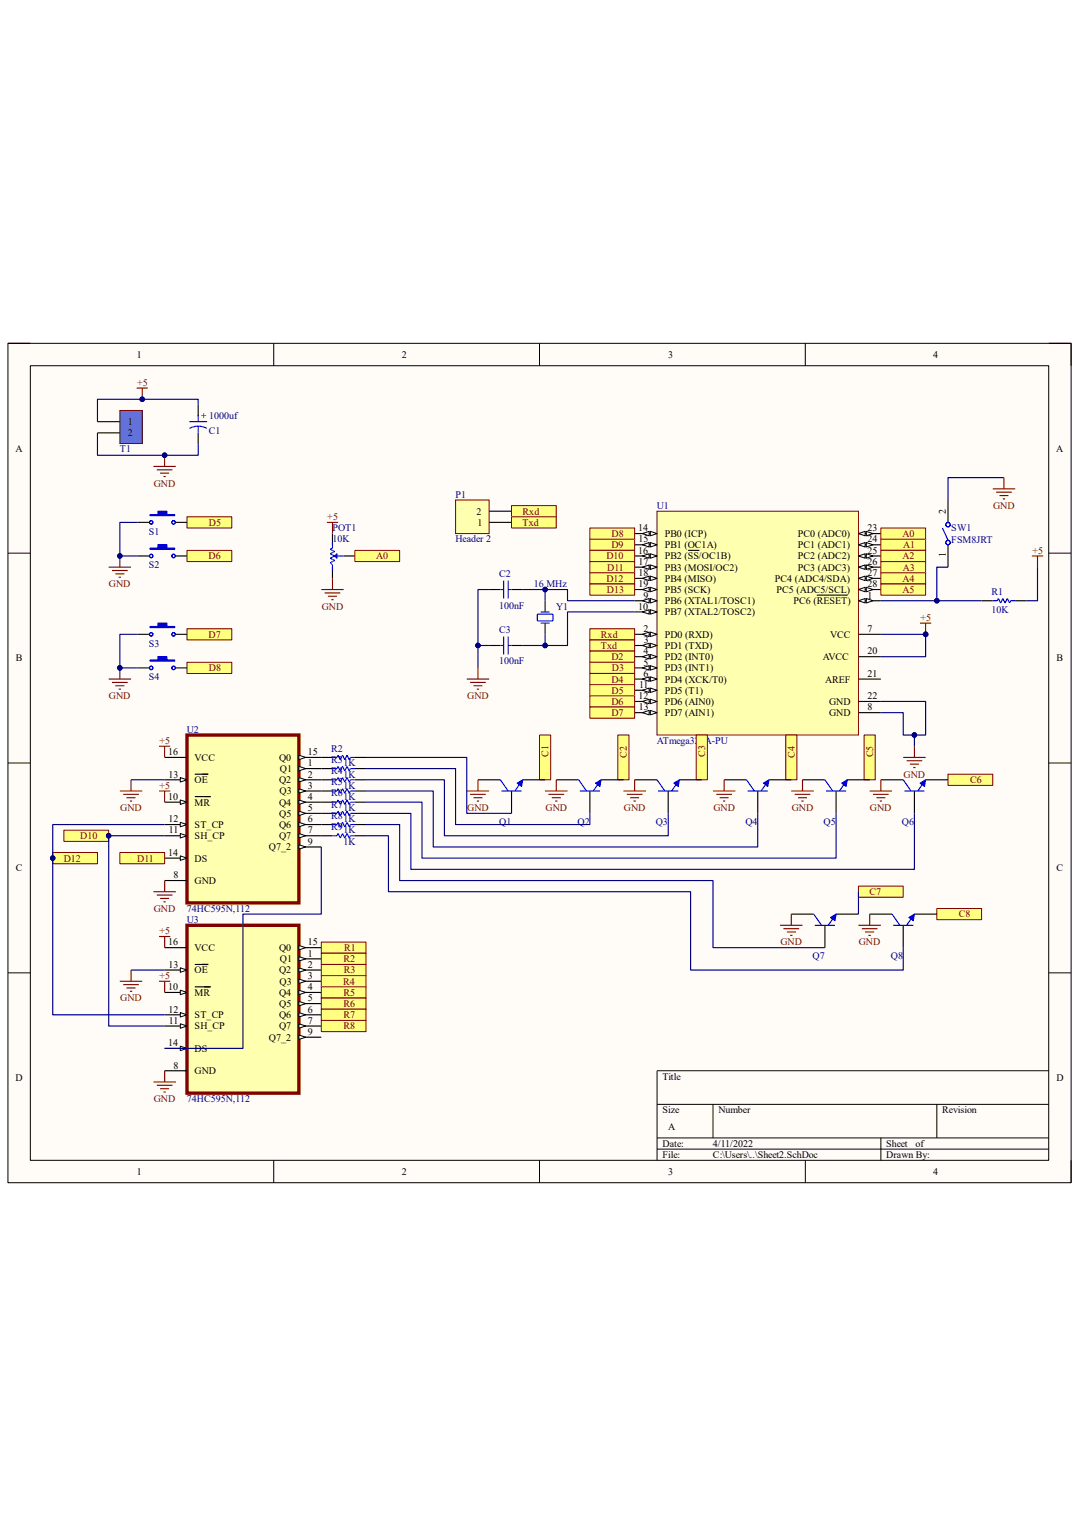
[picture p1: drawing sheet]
<svg xmlns="http://www.w3.org/2000/svg" width="210mm" height="297mm" viewBox="0 0 210 297" stroke-linecap="round" stroke-linejoin="round" font-family="sans-serif">
<defs><g id="words">
<g font-size="1.9">
<text x="26.6" y="69.6">1</text>
<text x="78.2" y="69.6">2</text>
<text x="130" y="69.6">3</text>
<text x="181.7" y="69.6">4</text>
<text x="24.8" y="82.7">1</text>
<text x="3" y="87.9">A</text>
<text x="24.8" y="84.9">2</text>
<text x="205.6" y="87.9">A</text>
<text x="92.8" y="100.2">2</text>
<text x="184.1" y="99.9" transform="rotate(-90 184.1 99.9)">2</text>
<text x="92.9" y="102.3">1</text>
<text x="124.2" y="103.4">14</text>
<text x="124.2" y="107.8">16</text>
<text x="124.3" y="105.6">15</text>
<text x="129.4" y="104.5">PB0 (ICP)</text>
<text x="129.4" y="106.7">PB1 (OC1A)</text>
<text x="155.3" y="104.5">PC0 (ADC0)</text>
<text x="155.3" y="106.7">PC1 (ADC1)</text>
<text x="168.8" y="103.4">23</text>
<text x="168.8" y="105.6">24</text>
<text x="168.8" y="107.8">25</text>
<text x="124.2" y="109.9">17</text>
<text x="124.2" y="112.1">18</text>
<text x="129.4" y="108.9">PB2 (SS/OC1B)</text>
<text x="129.4" y="111">PB3 (MOSI/OC2)</text>
<text x="129.4" y="113.2">PB4 (MISO)</text>
<text x="150.8" y="113.2">PC4 (ADC4/SDA)</text>
<text x="155.3" y="108.9">PC2 (ADC2)</text>
<text x="155.3" y="111">PC3 (ADC3)</text>
<text x="168.8" y="109.9">26</text>
<text x="168.8" y="112.1">27</text>
<text x="184.1" y="108.5" transform="rotate(-90 184.1 108.5)">1</text>
<text x="124.2" y="118.7">10</text>
<text x="124.2" y="114.3">19</text>
<text x="125.2" y="116.5">9</text>
<text x="129.4" y="117.6">PB6 (XTAL1/TOSC1)</text>
<text x="129.4" y="119.8">PB7 (XTAL2/TOSC2)</text>
<text x="129.4" y="115.4">PB5 (SCK)</text>
<text x="151.1" y="115.4">PC5 (ADC5/SCL)</text>
<text x="154.4" y="117.6">PC6 (RESET)</text>
<text x="168.8" y="116.5">1</text>
<text x="168.8" y="114.3">28</text>
<text x="125.2" y="123">2</text>
<text x="125.3" y="125.2">3</text>
<text x="129.4" y="124.1">PD0 (RXD)</text>
<text x="161.6" y="124.1">VCC</text>
<text x="168.8" y="123">7</text>
<text x="3.1" y="128.7">B</text>
<text x="125.2" y="127.4">4</text>
<text x="125.2" y="131.7">6</text>
<text x="125.3" y="129.5">5</text>
<text x="129.4" y="126.3">PD1 (TXD)</text>
<text x="129.4" y="128.5">PD2 (INT0)</text>
<text x="129.4" y="130.6">PD3 (INT1)</text>
<text x="160.1" y="128.5">AVCC</text>
<text x="168.8" y="127.4">20</text>
<text x="168.8" y="131.7">21</text>
<text x="205.7" y="128.7">B</text>
<text x="124.2" y="136.1">12</text>
<text x="124.4" y="133.9">11</text>
<text x="129.4" y="132.8">PD4 (XCK/T0)</text>
<text x="129.4" y="135">PD5 (T1)</text>
<text x="129.4" y="137.2">PD6 (AIN0)</text>
<text x="160.6" y="132.8">AREF</text>
<text x="161.4" y="137.2">GND</text>
<text x="168.8" y="136.1">22</text>
<text x="124.3" y="138.3">13</text>
<text x="129.4" y="139.4">PD7 (AIN1)</text>
<text x="161.4" y="139.4">GND</text>
<text x="168.8" y="138.3">8</text>
<text x="32.7" y="147">16</text>
<text x="37.9" y="148.1">VCC</text>
<text x="54.3" y="148.1">Q0</text>
<text x="59.9" y="147">15</text>
<text x="59.9" y="149.2">1</text>
<text x="32.7" y="155.7">10</text>
<text x="32.8" y="151.3">13</text>
<text x="37.9" y="152.4">OE</text>
<text x="54.3" y="152.4">Q2</text>
<text x="54.4" y="154.6">Q3</text>
<text x="54.5" y="150.2">Q1</text>
<text x="59.9" y="151.3">2</text>
<text x="59.9" y="153.5">3</text>
<text x="59.9" y="155.7">4</text>
<text x="32.8" y="160.1">12</text>
<text x="37.9" y="156.8">MR</text>
<text x="37.9" y="161.2">ST_CP</text>
<text x="54.3" y="156.8">Q4</text>
<text x="54.3" y="161.2">Q6</text>
<text x="54.4" y="159">Q5</text>
<text x="59.9" y="157.9">5</text>
<text x="59.9" y="160.1">6</text>
<text x="32.7" y="166.6">14</text>
<text x="32.9" y="162.2">11</text>
<text x="37.9" y="163.3">SH_CP</text>
<text x="37.9" y="167.7">DS</text>
<text x="52.3" y="165.5">Q7_2</text>
<text x="54.3" y="163.3">Q7</text>
<text x="59.9" y="162.2">7</text>
<text x="59.9" y="164.4">9</text>
<text x="3.1" y="169.6">C</text>
<text x="33.8" y="170.9">8</text>
<text x="37.9" y="172">GND</text>
<text x="205.7" y="169.6">C</text>
<text x="32.7" y="184">16</text>
<text x="37.9" y="185.1">VCC</text>
<text x="54.3" y="185.1">Q0</text>
<text x="59.9" y="184">15</text>
<text x="32.8" y="188.4">13</text>
<text x="37.9" y="189.4">OE</text>
<text x="54.3" y="189.4">Q2</text>
<text x="54.4" y="191.6">Q3</text>
<text x="54.5" y="187.3">Q1</text>
<text x="59.9" y="186.2">1</text>
<text x="59.9" y="188.4">2</text>
<text x="59.9" y="190.5">3</text>
<text x="32.7" y="192.7">10</text>
<text x="32.8" y="197.1">12</text>
<text x="37.9" y="193.8">MR</text>
<text x="54.3" y="193.8">Q4</text>
<text x="54.4" y="196">Q5</text>
<text x="59.9" y="192.7">4</text>
<text x="59.9" y="194.9">5</text>
<text x="59.9" y="197.1">6</text>
<text x="32.7" y="203.6">14</text>
<text x="32.9" y="199.3">11</text>
<text x="37.9" y="198.2">ST_CP</text>
<text x="37.9" y="200.4">SH_CP</text>
<text x="52.3" y="202.5">Q7_2</text>
<text x="54.3" y="198.2">Q6</text>
<text x="54.3" y="200.4">Q7</text>
<text x="59.9" y="199.3">7</text>
<text x="59.9" y="201.4">9</text>
<text x="33.8" y="208">8</text>
<text x="37.9" y="204.7">DS</text>
<text x="37.9" y="209">GND</text>
<text x="3" y="210.4">D</text>
<text x="128.9" y="210.1">Title</text>
<text x="205.6" y="210.4">D</text>
<text x="128.9" y="216.7">Size</text>
<text x="130" y="220">A</text>
<text x="139.8" y="216.7">Number</text>
<text x="183.4" y="216.7">Revision</text>
<text x="128.9" y="223.2">Date:</text>
<text x="128.9" y="225.4">File:</text>
<text x="138.8" y="223.2">4/11/2022</text>
<text x="138.8" y="225.4">C:\Users\..\Sheet2.SchDoc</text>
<text x="172.5" y="225.4">Drawn By:</text>
<text x="172.5" y="223.2">Sheet</text>
<text x="178.2" y="223.2">of</text>
<text x="26.6" y="228.7">1</text>
<text x="78.2" y="228.7">2</text>
<text x="130" y="228.7">3</text>
<text x="181.7" y="228.7">4</text>
</g>
<g font-size="1.9" fill="#800000">
<text x="26.7" y="75.1">+5</text>
<text x="29.9" y="94.7">GND</text>
<text x="63.7" y="101.3">+5</text>
<text x="101.7" y="100.2">Rxd</text>
<text x="193.3" y="99.1">GND</text>
<text x="40.6" y="102.3">D5</text>
<text x="101.7" y="102.3">Txd</text>
<text x="119" y="106.7">D9</text>
<text x="119" y="104.5">D8</text>
<text x="175.6" y="104.5">A0</text>
<text x="175.8" y="106.7">A1</text>
<text x="201" y="107.8">+5</text>
<text x="40.6" y="108.9">D6</text>
<text x="73.2" y="108.9">A0</text>
<text x="118" y="108.9">D10</text>
<text x="118" y="113.2">D12</text>
<text x="118.2" y="111">D11</text>
<text x="175.6" y="108.9">A2</text>
<text x="175.6" y="113.2">A4</text>
<text x="175.7" y="111">A3</text>
<text x="21.2" y="114.3">GND</text>
<text x="62.6" y="118.7">GND</text>
<text x="118.1" y="115.4">D13</text>
<text x="175.7" y="115.4">A5</text>
<text x="40.6" y="124.1">D7</text>
<text x="117" y="124.1">Rxd</text>
<text x="179.2" y="120.9">+5</text>
<text x="40.6" y="130.6">D8</text>
<text x="117" y="126.3">Txd</text>
<text x="119" y="128.5">D2</text>
<text x="119.1" y="130.6">D3</text>
<text x="21.2" y="136.1">GND</text>
<text x="90.9" y="136.1">GND</text>
<text x="119" y="132.8">D4</text>
<text x="119" y="137.2">D6</text>
<text x="119" y="135">D5</text>
<text x="119" y="139.4">D7</text>
<text x="31" y="144.8">+5</text>
<text x="106.8" y="147.3" transform="rotate(-90 106.8 147.3)">C1</text>
<text x="122" y="147.4" transform="rotate(-90 122 147.4)">C2</text>
<text x="137.2" y="147.4" transform="rotate(-90 137.2 147.4)">C3</text>
<text x="154.7" y="147.4" transform="rotate(-90 154.7 147.4)">C4</text>
<text x="169.9" y="147.4" transform="rotate(-90 169.9 147.4)">C5</text>
<text x="31" y="153.5">+5</text>
<text x="175.9" y="151.3">GND</text>
<text x="188.8" y="152.4">C6</text>
<text x="23.4" y="157.9">GND</text>
<text x="90.9" y="157.9">GND</text>
<text x="106.2" y="157.9">GND</text>
<text x="121.4" y="157.9">GND</text>
<text x="138.9" y="157.9">GND</text>
<text x="154.1" y="157.9">GND</text>
<text x="169.3" y="157.9">GND</text>
<text x="12.4" y="167.7">D12</text>
<text x="15.6" y="163.3">D10</text>
<text x="26.7" y="167.7">D11</text>
<text x="29.9" y="177.5">GND</text>
<text x="169.2" y="174.2">C7</text>
<text x="186.6" y="178.6">C8</text>
<text x="31" y="181.8">+5</text>
<text x="67" y="185.1">R1</text>
<text x="151.9" y="184">GND</text>
<text x="167.1" y="184">GND</text>
<text x="31" y="190.5">+5</text>
<text x="66.8" y="191.6">R4</text>
<text x="66.8" y="187.3">R2</text>
<text x="66.9" y="189.4">R3</text>
<text x="23.4" y="194.9">GND</text>
<text x="66.8" y="196">R6</text>
<text x="66.9" y="193.8">R5</text>
<text x="66.8" y="198.2">R7</text>
<text x="66.9" y="200.4">R8</text>
<text x="29.9" y="214.5">GND</text>
</g>
<g font-size="1.9" fill="#000080">
<text x="40.7" y="81.6">1000uf</text>
<text x="23.3" y="88.1">T1</text>
<text x="40.6" y="84.4">C1</text>
<text x="88.6" y="96.9">P1</text>
<text x="127.8" y="99.1">U1</text>
<text x="29" y="104.1">S1</text>
<text x="64.7" y="105.6">10K</text>
<text x="64.7" y="103.4">POT1</text>
<text x="88.6" y="105.6">Header 2</text>
<text x="185.2" y="103.4">SW1</text>
<text x="185.2" y="105.6">FSM8JRT</text>
<text x="29" y="110.6">S2</text>
<text x="97.2" y="112.4">C2</text>
<text x="97.2" y="118.4">100nF</text>
<text x="103.9" y="114.3">16 MHz</text>
<text x="108.2" y="118.7">Y1</text>
<text x="193" y="115.8">R1</text>
<text x="193" y="119.3">10K</text>
<text x="29" y="125.9">S3</text>
<text x="97.2" y="123.2">C3</text>
<text x="97.2" y="129.3">100nF</text>
<text x="29" y="132.4">S4</text>
<text x="36.4" y="142.6">U2</text>
<text x="64.5" y="146.3">R2</text>
<text x="64.5" y="148.5">R3</text>
<text x="66.9" y="149.2">1K</text>
<text x="127.8" y="144.8">ATmega328A-PU</text>
<text x="64.5" y="150.7">R4</text>
<text x="64.5" y="152.9">R5</text>
<text x="64.5" y="155">R6</text>
<text x="66.9" y="151.3">1K</text>
<text x="66.9" y="153.5">1K</text>
<text x="66.9" y="155.7">1K</text>
<text x="64.5" y="157.2">R7</text>
<text x="64.5" y="159.4">R8</text>
<text x="64.5" y="161.6">R9</text>
<text x="66.9" y="157.9">1K</text>
<text x="66.9" y="160.1">1K</text>
<text x="97.2" y="160.5">Q1</text>
<text x="112.4" y="160.5">Q2</text>
<text x="127.6" y="160.5">Q3</text>
<text x="145.1" y="160.5">Q4</text>
<text x="160.3" y="160.5">Q5</text>
<text x="175.6" y="160.5">Q6</text>
<text x="66.9" y="162.2">1K</text>
<text x="66.9" y="164.4">1K</text>
<text x="36.4" y="177.5">74HC595N,112</text>
<text x="36.4" y="179.7">U3</text>
<text x="158.2" y="186.6">Q7</text>
<text x="173.4" y="186.6">Q8</text>
<text x="36.4" y="214.5">74HC595N,112</text>
</g>
<text font-size="1.8" fill="#00f" x="39.1" y="80.5" transform="rotate(90 39.1 80.5)">+</text>
</g></defs>
<path d="M1.5 66.8h207v163.4h-207z" fill-rule="evenodd" fill="#fffcf8"/>
<path d="M1.5 66.8h207v163.4h-207z" fill="none" stroke="#000" stroke-width=".19"/>
<path d="M5.9 71.2h198.2v154.6h-198.2z" fill-rule="evenodd" fill="#fffcf8"/>
<g fill="none" stroke="#000" stroke-width=".19">
<path d="M1.5 66.8h4.4M5.9 71.2h198.2v154.6h-198.2zM53.3 66.8v4.4M105 66.8v4.4M156.7 66.8v4.4M204.1 66.8h4.4v4.4M1.5 107.7h4.4M204.1 107.7h4.4M1.5 148.5h4.4M204.1 148.5h4.4M1.5 189.3h4.4M204.1 189.3h4.4"/>
<path d="M127.9 214.9h76.2M138.8 214.9v6.6M182.3 214.9v6.6M204.1 208.4h-76.2v17.4M53.3 225.8v4.4M105 225.8v4.4M127.9 221.5h76.2M127.9 223.7h76.2M156.7 225.8v4.4M171.4 221.5v4.3M208.5 225.8v4.4"/>
</g>
<path d="M127.9 99.5h39.2v43.6h-39.2z" fill-rule="evenodd" fill="#ffffb0"/>
<path d="M127.9 99.5h39.2v43.6h-39.2z" fill="none" stroke="#800000" stroke-width=".19"/>
<path d="M167.1 116.9h4.3" fill="none" stroke="#000" stroke-width=".22"/>
<path d="M167.1 116.9l1.3-.4v.9z" fill="#f8fcff"/>
<path d="M167.1 116.9l1.3-.4v.9z" fill="none" stroke="#000" stroke-width=".19"/>
<path d="M168.6 116.5l1.3 .4-1.3 .5z" fill="#f8fcff"/>
<path d="M168.6 116.5l1.3 .4-1.3 .5z" fill="none" stroke="#000" stroke-width=".19"/>
<path d="M159 115.8h6M123.5 123.5h4.4" fill="none" stroke="#000" stroke-width=".22"/>
<path d="M126.6 123l1.3 .5-1.3 .4z" fill="#f8fcff"/>
<path d="M126.6 123l1.3 .5-1.3 .4z" fill="none" stroke="#000" stroke-width=".19"/>
<path d="M125 123.5l1.4-.5v.9z" fill="#f8fcff"/>
<path d="M125 123.5l1.4-.5v.9z" fill="none" stroke="#000" stroke-width=".19"/>
<path d="M123.5 125.6h4.4" fill="none" stroke="#000" stroke-width=".22"/>
<path d="M126.6 125.2l1.3 .4-1.3 .5z" fill="#f8fcff"/>
<path d="M126.6 125.2l1.3 .4-1.3 .5z" fill="none" stroke="#000" stroke-width=".19"/>
<path d="M125 125.6l1.4-.4v.9z" fill="#f8fcff"/>
<path d="M125 125.6l1.4-.4v.9z" fill="none" stroke="#000" stroke-width=".19"/>
<path d="M123.5 127.8h4.4" fill="none" stroke="#000" stroke-width=".22"/>
<path d="M126.6 127.4l1.3 .4-1.3 .4z" fill="#f8fcff"/>
<path d="M126.6 127.4l1.3 .4-1.3 .4z" fill="none" stroke="#000" stroke-width=".19"/>
<path d="M125 127.8l1.4-.4v.8z" fill="#f8fcff"/>
<path d="M125 127.8l1.4-.4v.8z" fill="none" stroke="#000" stroke-width=".19"/>
<path d="M123.5 130h4.4" fill="none" stroke="#000" stroke-width=".22"/>
<path d="M126.6 129.6l1.3 .4-1.3 .4z" fill="#f8fcff"/>
<path d="M126.6 129.6l1.3 .4-1.3 .4z" fill="none" stroke="#000" stroke-width=".19"/>
<path d="M125 130l1.4-.4v.8z" fill="#f8fcff"/>
<path d="M125 130l1.4-.4v.8z" fill="none" stroke="#000" stroke-width=".19"/>
<path d="M123.5 132.2h4.4" fill="none" stroke="#000" stroke-width=".22"/>
<path d="M126.6 131.7l1.3 .5-1.3 .4z" fill="#f8fcff"/>
<path d="M126.6 131.7l1.3 .5-1.3 .4z" fill="none" stroke="#000" stroke-width=".19"/>
<path d="M125 132.2l1.4-.5v.9z" fill="#f8fcff"/>
<path d="M125 132.2l1.4-.5v.9z" fill="none" stroke="#000" stroke-width=".19"/>
<path d="M123.5 116.9h4.4M167.1 123.5h4.3M167.1 138.7h4.3" fill="none" stroke="#000" stroke-width=".22"/>
<path d="M126.6 116.5l1.3 .4-1.3 .5z" fill="#f8fcff"/>
<path d="M126.6 116.5l1.3 .4-1.3 .5z" fill="none" stroke="#000" stroke-width=".19"/>
<path d="M125 116.9l1.4-.4v.9z" fill="#f8fcff"/>
<path d="M125 116.9l1.4-.4v.9z" fill="none" stroke="#000" stroke-width=".19"/>
<path d="M123.5 119.1h4.4" fill="none" stroke="#000" stroke-width=".22"/>
<path d="M126.6 118.7l1.3 .4-1.3 .4z" fill="#f8fcff"/>
<path d="M126.6 118.7l1.3 .4-1.3 .4z" fill="none" stroke="#000" stroke-width=".19"/>
<path d="M125 119.1l1.4-.4v.8z" fill="#f8fcff"/>
<path d="M125 119.1l1.4-.4v.8z" fill="none" stroke="#000" stroke-width=".19"/>
<path d="M123.5 134.4h4.4" fill="none" stroke="#000" stroke-width=".22"/>
<path d="M126.6 133.9l1.3 .5-1.3 .4z" fill="#f8fcff"/>
<path d="M126.6 133.9l1.3 .5-1.3 .4z" fill="none" stroke="#000" stroke-width=".19"/>
<path d="M125 134.4l1.4-.5v.9z" fill="#f8fcff"/>
<path d="M125 134.4l1.4-.5v.9z" fill="none" stroke="#000" stroke-width=".19"/>
<path d="M123.5 136.5h4.4" fill="none" stroke="#000" stroke-width=".22"/>
<path d="M126.6 136.1l1.3 .4-1.3 .5z" fill="#f8fcff"/>
<path d="M126.6 136.1l1.3 .4-1.3 .5z" fill="none" stroke="#000" stroke-width=".19"/>
<path d="M125 136.5l1.4-.4v.9z" fill="#f8fcff"/>
<path d="M125 136.5l1.4-.4v.9z" fill="none" stroke="#000" stroke-width=".19"/>
<path d="M123.5 138.7h4.4" fill="none" stroke="#000" stroke-width=".22"/>
<path d="M126.6 138.3l1.3 .4-1.3 .4z" fill="#f8fcff"/>
<path d="M126.6 138.3l1.3 .4-1.3 .4z" fill="none" stroke="#000" stroke-width=".19"/>
<path d="M125 138.7l1.4-.4v.8z" fill="#f8fcff"/>
<path d="M125 138.7l1.4-.4v.8z" fill="none" stroke="#000" stroke-width=".19"/>
<path d="M123.5 103.9h4.4" fill="none" stroke="#000" stroke-width=".22"/>
<path d="M126.6 103.4l1.3 .5-1.3 .4z" fill="#f8fcff"/>
<path d="M126.6 103.4l1.3 .5-1.3 .4z" fill="none" stroke="#000" stroke-width=".19"/>
<path d="M125 103.9l1.4-.5v.9z" fill="#f8fcff"/>
<path d="M125 103.9l1.4-.5v.9z" fill="none" stroke="#000" stroke-width=".19"/>
<path d="M123.5 106h4.4" fill="none" stroke="#000" stroke-width=".22"/>
<path d="M126.6 105.6l1.3 .4-1.3 .5z" fill="#f8fcff"/>
<path d="M126.6 105.6l1.3 .4-1.3 .5z" fill="none" stroke="#000" stroke-width=".19"/>
<path d="M125 106l1.4-.4v.9z" fill="#f8fcff"/>
<path d="M125 106l1.4-.4v.9z" fill="none" stroke="#000" stroke-width=".19"/>
<path d="M123.5 108.2h4.4" fill="none" stroke="#000" stroke-width=".22"/>
<path d="M126.6 107.8l1.3 .4-1.3 .4z" fill="#f8fcff"/>
<path d="M126.6 107.8l1.3 .4-1.3 .4z" fill="none" stroke="#000" stroke-width=".19"/>
<path d="M125 108.2l1.4-.4v.8z" fill="#f8fcff"/>
<path d="M125 108.2l1.4-.4v.8z" fill="none" stroke="#000" stroke-width=".19"/>
<path d="M123.5 110.4h4.4M133.9 107.1h2.2" fill="none" stroke="#000" stroke-width=".22"/>
<path d="M126.6 110l1.3 .4-1.3 .4z" fill="#f8fcff"/>
<path d="M126.6 110l1.3 .4-1.3 .4z" fill="none" stroke="#000" stroke-width=".19"/>
<path d="M125 110.4l1.4-.4v.8z" fill="#f8fcff"/>
<path d="M125 110.4l1.4-.4v.8z" fill="none" stroke="#000" stroke-width=".19"/>
<path d="M123.5 112.6h4.4" fill="none" stroke="#000" stroke-width=".22"/>
<path d="M126.6 112.1l1.3 .5-1.3 .4z" fill="#f8fcff"/>
<path d="M126.6 112.1l1.3 .5-1.3 .4z" fill="none" stroke="#000" stroke-width=".19"/>
<path d="M125 112.6l1.4-.5v.9z" fill="#f8fcff"/>
<path d="M125 112.6l1.4-.5v.9z" fill="none" stroke="#000" stroke-width=".19"/>
<path d="M123.5 114.7h4.4" fill="none" stroke="#000" stroke-width=".22"/>
<path d="M126.6 114.3l1.3 .4-1.3 .5z" fill="#f8fcff"/>
<path d="M126.6 114.3l1.3 .4-1.3 .5z" fill="none" stroke="#000" stroke-width=".19"/>
<path d="M125 114.7l1.4-.4v.9z" fill="#f8fcff"/>
<path d="M125 114.7l1.4-.4v.9z" fill="none" stroke="#000" stroke-width=".19"/>
<path d="M167.1 103.9h4.3M167.1 127.8h4.3M167.1 132.2h4.3M167.1 136.5h4.3" fill="none" stroke="#000" stroke-width=".22"/>
<path d="M167.1 103.9l1.3-.5v.9z" fill="#f8fcff"/>
<path d="M167.1 103.9l1.3-.5v.9z" fill="none" stroke="#000" stroke-width=".19"/>
<path d="M168.6 103.4l1.3 .5-1.3 .4z" fill="#f8fcff"/>
<path d="M168.6 103.4l1.3 .5-1.3 .4z" fill="none" stroke="#000" stroke-width=".19"/>
<path d="M167.1 106h4.3" fill="none" stroke="#000" stroke-width=".22"/>
<path d="M167.1 106l1.3-.4v.9z" fill="#f8fcff"/>
<path d="M167.1 106l1.3-.4v.9z" fill="none" stroke="#000" stroke-width=".19"/>
<path d="M168.6 105.6l1.3 .4-1.3 .5z" fill="#f8fcff"/>
<path d="M168.6 105.6l1.3 .4-1.3 .5z" fill="none" stroke="#000" stroke-width=".19"/>
<path d="M167.1 108.2h4.3" fill="none" stroke="#000" stroke-width=".22"/>
<path d="M167.1 108.2l1.3-.4v.8z" fill="#f8fcff"/>
<path d="M167.1 108.2l1.3-.4v.8z" fill="none" stroke="#000" stroke-width=".19"/>
<path d="M168.6 107.8l1.3 .4-1.3 .4z" fill="#f8fcff"/>
<path d="M168.6 107.8l1.3 .4-1.3 .4z" fill="none" stroke="#000" stroke-width=".19"/>
<path d="M167.1 110.4h4.3" fill="none" stroke="#000" stroke-width=".22"/>
<path d="M167.1 110.4l1.3-.4v.8z" fill="#f8fcff"/>
<path d="M167.1 110.4l1.3-.4v.8z" fill="none" stroke="#000" stroke-width=".19"/>
<path d="M168.6 110l1.3 .4-1.3 .4z" fill="#f8fcff"/>
<path d="M168.6 110l1.3 .4-1.3 .4z" fill="none" stroke="#000" stroke-width=".19"/>
<path d="M167.1 112.6h4.3" fill="none" stroke="#000" stroke-width=".22"/>
<path d="M167.1 112.6l1.3-.5v.9z" fill="#f8fcff"/>
<path d="M167.1 112.6l1.3-.5v.9z" fill="none" stroke="#000" stroke-width=".19"/>
<path d="M168.6 112.1l1.3 .5-1.3 .4z" fill="#f8fcff"/>
<path d="M168.6 112.1l1.3 .5-1.3 .4z" fill="none" stroke="#000" stroke-width=".19"/>
<path d="M167.1 114.7h4.3" fill="none" stroke="#000" stroke-width=".22"/>
<path d="M167.1 114.7l1.3-.4v.9z" fill="#f8fcff"/>
<path d="M167.1 114.7l1.3-.4v.9z" fill="none" stroke="#000" stroke-width=".19"/>
<path d="M168.6 114.3l1.3 .4-1.3 .5z" fill="#f8fcff"/>
<path d="M168.6 114.3l1.3 .4-1.3 .5z" fill="none" stroke="#000" stroke-width=".19"/>
<path d="M179.1 121.3h2.2M180.2 121.3v2.2" fill="none" stroke="#800000" stroke-width=".22"/>
<circle cx="180.2" cy="123.5" r=".44" fill="#000080"/>
<circle cx="180.2" cy="123.5" r=".44" fill="none" stroke="#000080" stroke-width=".19"/>
<path d="M193.2 95.1h4.4M193.9 95.8h3M194.5 96.5h1.8M195.2 97.1h.4M195.4 93v2.1M200.9 108.2h2.1M201.9 108.2v2.2M175.8 147.4h4.4M176.5 148.1h3M177.1 148.7h1.8M177.8 149.4h.4M178 145.2v2.2" fill="none" stroke="#800000" stroke-width=".22"/>
<path d="M191.1 116.9h2.1M197.6 116.9h2.2" fill="none" stroke="#000" stroke-width=".22"/>
<path d="M193.2 116.9h.9l.2-.4 .5 .9 .4-.9 .4 .9 .5-.9 .4 .9 .2-.5h.9" fill="none" stroke="#00f" stroke-width=".22"/>
<path d="M114.8 104.9h8.7v2.2h-8.7z" fill-rule="evenodd" fill="#ffff80"/>
<path d="M114.8 104.9h8.7v2.2h-8.7z" fill="none" stroke="#800000" stroke-width=".19"/>
<path d="M114.8 107.1h8.7v2.2h-8.7z" fill-rule="evenodd" fill="#ffff80"/>
<path d="M114.8 107.1h8.7v2.2h-8.7z" fill="none" stroke="#800000" stroke-width=".19"/>
<path d="M114.8 109.3h8.7v2.2h-8.7z" fill-rule="evenodd" fill="#ffff80"/>
<path d="M114.8 109.3h8.7v2.2h-8.7z" fill="none" stroke="#800000" stroke-width=".19"/>
<path d="M114.8 111.5h8.7v2.2h-8.7z" fill-rule="evenodd" fill="#ffff80"/>
<path d="M114.8 111.5h8.7v2.2h-8.7z" fill="none" stroke="#800000" stroke-width=".19"/>
<path d="M114.8 113.7h8.7v2.1h-8.7z" fill-rule="evenodd" fill="#ffff80"/>
<path d="M114.8 113.7h8.7v2.1h-8.7z" fill="none" stroke="#800000" stroke-width=".19"/>
<path d="M114.8 128.9h8.7v2.2h-8.7z" fill-rule="evenodd" fill="#ffff80"/>
<path d="M114.8 128.9h8.7v2.2h-8.7z" fill="none" stroke="#800000" stroke-width=".19"/>
<path d="M114.8 131.1h8.7v2.2h-8.7z" fill-rule="evenodd" fill="#ffff80"/>
<path d="M114.8 131.1h8.7v2.2h-8.7z" fill="none" stroke="#800000" stroke-width=".19"/>
<path d="M114.8 133.3h8.7v2.1h-8.7z" fill-rule="evenodd" fill="#ffff80"/>
<path d="M114.8 133.3h8.7v2.1h-8.7z" fill="none" stroke="#800000" stroke-width=".19"/>
<path d="M114.8 135.4h8.7v2.2h-8.7z" fill-rule="evenodd" fill="#ffff80"/>
<path d="M114.8 135.4h8.7v2.2h-8.7z" fill="none" stroke="#800000" stroke-width=".19"/>
<path d="M114.8 137.6h8.7v2.2h-8.7z" fill-rule="evenodd" fill="#ffff80"/>
<path d="M114.8 137.6h8.7v2.2h-8.7z" fill="none" stroke="#800000" stroke-width=".19"/>
<path d="M114.8 122.4h8.7v2.1h-8.7z" fill-rule="evenodd" fill="#ffff80"/>
<path d="M114.8 122.4h8.7v2.1h-8.7z" fill="none" stroke="#800000" stroke-width=".19"/>
<path d="M114.8 124.5h8.7v2.2h-8.7z" fill-rule="evenodd" fill="#ffff80"/>
<path d="M114.8 124.5h8.7v2.2h-8.7z" fill="none" stroke="#800000" stroke-width=".19"/>
<path d="M106.1 116.9v2.2M106.1 121.3v2.2" fill="none" stroke="#000" stroke-width=".22"/>
<path d="M104.6 119.5h3v1.3h-3zM105.2 119.1h1.8M105.2 121.3h1.8" fill="none" stroke="#00f" stroke-width=".22"/>
<path d="M90.9 132.2h4.3M91.5 132.8h3.1M92.2 133.5h1.7M92.8 134.1h.4M93 130v2.2" fill="none" stroke="#800000" stroke-width=".22"/>
<path d="M88.7 97.3h6.5v6.6h-6.5z" fill-rule="evenodd" fill="#ffffb0"/>
<path d="M88.7 97.3h6.5v6.6h-6.5z" fill="none" stroke="#800000" stroke-width=".19"/>
<path d="M95.2 99.5h4.4M95.2 101.7h4.4" fill="none" stroke="#000" stroke-width=".22"/>
<path d="M99.6 98.4h8.7v2.2h-8.7z" fill-rule="evenodd" fill="#ffff80"/>
<path d="M99.6 98.4h8.7v2.2h-8.7z" fill="none" stroke="#800000" stroke-width=".19"/>
<path d="M99.6 100.6h8.7v2.2h-8.7z" fill-rule="evenodd" fill="#ffff80"/>
<path d="M99.6 100.6h8.7v2.2h-8.7z" fill="none" stroke="#800000" stroke-width=".19"/>
<path d="M114.8 126.7h8.7v2.2h-8.7z" fill-rule="evenodd" fill="#ffff80"/>
<path d="M114.8 126.7h8.7v2.2h-8.7z" fill="none" stroke="#800000" stroke-width=".19"/>
<path d="M114.8 102.8h8.7v2.1h-8.7z" fill-rule="evenodd" fill="#ffff80"/>
<path d="M114.8 102.8h8.7v2.1h-8.7z" fill="none" stroke="#800000" stroke-width=".19"/>
<path d="M171.4 104.9h8.8v2.2h-8.8z" fill-rule="evenodd" fill="#ffff80"/>
<path d="M171.4 104.9h8.8v2.2h-8.8z" fill="none" stroke="#800000" stroke-width=".19"/>
<path d="M171.4 107.1h8.8v2.2h-8.8z" fill-rule="evenodd" fill="#ffff80"/>
<path d="M171.4 107.1h8.8v2.2h-8.8z" fill="none" stroke="#800000" stroke-width=".19"/>
<path d="M171.4 109.3h8.8v2.2h-8.8z" fill-rule="evenodd" fill="#ffff80"/>
<path d="M171.4 109.3h8.8v2.2h-8.8z" fill="none" stroke="#800000" stroke-width=".19"/>
<path d="M171.4 111.5h8.8v2.2h-8.8z" fill-rule="evenodd" fill="#ffff80"/>
<path d="M171.4 111.5h8.8v2.2h-8.8z" fill="none" stroke="#800000" stroke-width=".19"/>
<path d="M171.4 113.7h8.8v2.1h-8.8z" fill-rule="evenodd" fill="#ffff80"/>
<path d="M171.4 113.7h8.8v2.1h-8.8z" fill="none" stroke="#800000" stroke-width=".19"/>
<path d="M171.4 102.8h8.8v2.1h-8.8z" fill-rule="evenodd" fill="#ffff80"/>
<path d="M171.4 102.8h8.8v2.1h-8.8z" fill="none" stroke="#800000" stroke-width=".19"/>
<path d="M184.5 97.3v4.4M95.2 114.7h2.2M99.6 114.7h2.1M184.5 106v4.4M95.2 125.6h2.2M99.6 125.6h2.1" fill="none" stroke="#000" stroke-width=".22"/>
<g fill="none" stroke="#00f" stroke-width=".22">
<path d="M97.4 114.7h.6M98 113v3.5M98.9 113v3.5M98.9 114.7h.7M183.4 102.8l1.1 2.3M97.4 125.6h.6M98 123.9v3.5M98.9 123.9v3.5M98.9 125.6h.7"/>
<circle cx="184.5" cy="105.6" r=".43"/>
<circle cx="184.5" cy="102.1" r=".43"/>
</g>
<path d="M36.4 143.1h21.8v32.6h-21.8z" fill-rule="evenodd" fill="#ffffb0"/>
<path d="M36.4 143.1h21.8v32.6h-21.8z" fill="none" stroke="#800000" stroke-width=".66" stroke-linecap="butt"/>
<path d="M32 147.4h4.4M32 151.8h4.4" fill="none" stroke="#000" stroke-width=".22"/>
<path d="M35.1 151.3l1.3 .5-1.3 .4z" fill="#f8fcff"/>
<path d="M35.1 151.3l1.3 .5-1.3 .4z" fill="none" stroke="#000" stroke-width=".19"/>
<path d="M32 156.1h4.4M37.9 150.7h2.6" fill="none" stroke="#000" stroke-width=".22"/>
<path d="M35.1 155.7l1.3 .4-1.3 .5z" fill="#f8fcff"/>
<path d="M35.1 155.7l1.3 .4-1.3 .5z" fill="none" stroke="#000" stroke-width=".19"/>
<path d="M37.9 155h3.1M32 160.5h4.4" fill="none" stroke="#000" stroke-width=".22"/>
<path d="M35.1 160.1l1.3 .4-1.3 .4z" fill="#f8fcff"/>
<path d="M35.1 160.1l1.3 .4-1.3 .4z" fill="none" stroke="#000" stroke-width=".19"/>
<path d="M32 162.7h4.4" fill="none" stroke="#000" stroke-width=".22"/>
<path d="M35.1 162.2l1.3 .5-1.3 .4z" fill="#f8fcff"/>
<path d="M35.1 162.2l1.3 .5-1.3 .4z" fill="none" stroke="#000" stroke-width=".19"/>
<path d="M32 167h4.4" fill="none" stroke="#000" stroke-width=".22"/>
<path d="M35.1 166.6l1.3 .4-1.3 .5z" fill="#f8fcff"/>
<path d="M35.1 166.6l1.3 .4-1.3 .5z" fill="none" stroke="#000" stroke-width=".19"/>
<path d="M58.2 147.4h4.3M32 171.4h4.4" fill="none" stroke="#000" stroke-width=".22"/>
<path d="M58.2 147l1.3 .4-1.3 .5z" fill="#f8fcff"/>
<path d="M58.2 147l1.3 .4-1.3 .5z" fill="none" stroke="#000" stroke-width=".19"/>
<path d="M58.2 149.6h4.3" fill="none" stroke="#000" stroke-width=".22"/>
<path d="M58.2 149.2l1.3 .4-1.3 .4z" fill="#f8fcff"/>
<path d="M58.2 149.2l1.3 .4-1.3 .4z" fill="none" stroke="#000" stroke-width=".19"/>
<path d="M58.2 151.8h4.3" fill="none" stroke="#000" stroke-width=".22"/>
<path d="M58.2 151.3l1.3 .5-1.3 .4z" fill="#f8fcff"/>
<path d="M58.2 151.3l1.3 .5-1.3 .4z" fill="none" stroke="#000" stroke-width=".19"/>
<path d="M58.2 154h4.3" fill="none" stroke="#000" stroke-width=".22"/>
<path d="M58.2 153.5l1.3 .5-1.3 .4z" fill="#f8fcff"/>
<path d="M58.2 153.5l1.3 .5-1.3 .4z" fill="none" stroke="#000" stroke-width=".19"/>
<path d="M58.2 156.1h4.3" fill="none" stroke="#000" stroke-width=".22"/>
<path d="M58.2 155.7l1.3 .4-1.3 .5z" fill="#f8fcff"/>
<path d="M58.2 155.7l1.3 .4-1.3 .5z" fill="none" stroke="#000" stroke-width=".19"/>
<path d="M58.2 158.3h4.3" fill="none" stroke="#000" stroke-width=".22"/>
<path d="M58.2 157.9l1.3 .4-1.3 .4z" fill="#f8fcff"/>
<path d="M58.2 157.9l1.3 .4-1.3 .4z" fill="none" stroke="#000" stroke-width=".19"/>
<path d="M58.2 160.5h4.3" fill="none" stroke="#000" stroke-width=".22"/>
<path d="M58.2 160.1l1.3 .4-1.3 .4z" fill="#f8fcff"/>
<path d="M58.2 160.1l1.3 .4-1.3 .4z" fill="none" stroke="#000" stroke-width=".19"/>
<path d="M58.2 162.7h4.3" fill="none" stroke="#000" stroke-width=".22"/>
<path d="M58.2 162.2l1.3 .5-1.3 .4z" fill="#f8fcff"/>
<path d="M58.2 162.2l1.3 .5-1.3 .4z" fill="none" stroke="#000" stroke-width=".19"/>
<path d="M58.2 164.8h4.3" fill="none" stroke="#000" stroke-width=".22"/>
<path d="M58.2 164.4l1.3 .4-1.3 .5z" fill="#f8fcff"/>
<path d="M58.2 164.4l1.3 .4-1.3 .5z" fill="none" stroke="#000" stroke-width=".19"/>
<path d="M36.4 180.1h21.8v32.7h-21.8z" fill-rule="evenodd" fill="#ffffb0"/>
<path d="M36.4 180.1h21.8v32.7h-21.8z" fill="none" stroke="#800000" stroke-width=".66" stroke-linecap="butt"/>
<path d="M32 184.4h4.4M32 188.8h4.4" fill="none" stroke="#000" stroke-width=".22"/>
<path d="M35.1 188.4l1.3 .4-1.3 .4z" fill="#f8fcff"/>
<path d="M35.1 188.4l1.3 .4-1.3 .4z" fill="none" stroke="#000" stroke-width=".19"/>
<path d="M32 193.2h4.4M37.9 187.7h2.6" fill="none" stroke="#000" stroke-width=".22"/>
<path d="M35.1 192.7l1.3 .5-1.3 .4z" fill="#f8fcff"/>
<path d="M35.1 192.7l1.3 .5-1.3 .4z" fill="none" stroke="#000" stroke-width=".19"/>
<path d="M32 197.5h4.4M37.9 192.1h3.1" fill="none" stroke="#000" stroke-width=".22"/>
<path d="M35.1 197.1l1.3 .4-1.3 .5z" fill="#f8fcff"/>
<path d="M35.1 197.1l1.3 .4-1.3 .5z" fill="none" stroke="#000" stroke-width=".19"/>
<path d="M32 199.7h4.4" fill="none" stroke="#000" stroke-width=".22"/>
<path d="M35.1 199.3l1.3 .4-1.3 .4z" fill="#f8fcff"/>
<path d="M35.1 199.3l1.3 .4-1.3 .4z" fill="none" stroke="#000" stroke-width=".19"/>
<path d="M32 204.1h4.4" fill="none" stroke="#000" stroke-width=".22"/>
<path d="M35.1 203.6l1.3 .5-1.3 .4z" fill="#f8fcff"/>
<path d="M35.1 203.6l1.3 .5-1.3 .4z" fill="none" stroke="#000" stroke-width=".19"/>
<path d="M58.2 184.4h4.3M32 208.4h4.4" fill="none" stroke="#000" stroke-width=".22"/>
<path d="M58.2 184l1.3 .4-1.3 .5z" fill="#f8fcff"/>
<path d="M58.2 184l1.3 .4-1.3 .5z" fill="none" stroke="#000" stroke-width=".19"/>
<path d="M58.2 186.6h4.3" fill="none" stroke="#000" stroke-width=".22"/>
<path d="M58.2 186.2l1.3 .4-1.3 .5z" fill="#f8fcff"/>
<path d="M58.2 186.2l1.3 .4-1.3 .5z" fill="none" stroke="#000" stroke-width=".19"/>
<path d="M58.2 188.8h4.3" fill="none" stroke="#000" stroke-width=".22"/>
<path d="M58.2 188.4l1.3 .4-1.3 .4z" fill="#f8fcff"/>
<path d="M58.2 188.4l1.3 .4-1.3 .4z" fill="none" stroke="#000" stroke-width=".19"/>
<path d="M58.2 191h4.3" fill="none" stroke="#000" stroke-width=".22"/>
<path d="M58.2 190.6l1.3 .4-1.3 .4z" fill="#f8fcff"/>
<path d="M58.2 190.6l1.3 .4-1.3 .4z" fill="none" stroke="#000" stroke-width=".19"/>
<path d="M58.2 193.2h4.3" fill="none" stroke="#000" stroke-width=".22"/>
<path d="M58.2 192.7l1.3 .5-1.3 .4z" fill="#f8fcff"/>
<path d="M58.2 192.7l1.3 .5-1.3 .4z" fill="none" stroke="#000" stroke-width=".19"/>
<path d="M58.2 195.3h4.3" fill="none" stroke="#000" stroke-width=".22"/>
<path d="M58.2 194.9l1.3 .4-1.3 .5z" fill="#f8fcff"/>
<path d="M58.2 194.9l1.3 .4-1.3 .5z" fill="none" stroke="#000" stroke-width=".19"/>
<path d="M58.2 197.5h4.3" fill="none" stroke="#000" stroke-width=".22"/>
<path d="M58.2 197.1l1.3 .4-1.3 .5z" fill="#f8fcff"/>
<path d="M58.2 197.1l1.3 .4-1.3 .5z" fill="none" stroke="#000" stroke-width=".19"/>
<path d="M58.2 199.7h4.3" fill="none" stroke="#000" stroke-width=".22"/>
<path d="M58.2 199.3l1.3 .4-1.3 .4z" fill="#f8fcff"/>
<path d="M58.2 199.3l1.3 .4-1.3 .4z" fill="none" stroke="#000" stroke-width=".19"/>
<path d="M58.2 201.9h4.3" fill="none" stroke="#000" stroke-width=".22"/>
<path d="M58.2 201.4l1.3 .5-1.3 .4z" fill="#f8fcff"/>
<path d="M58.2 201.4l1.3 .5-1.3 .4z" fill="none" stroke="#000" stroke-width=".19"/>
<path d="M105 143.1h2.2v8.7h-2.2z" fill-rule="evenodd" fill="#ffff80"/>
<path d="M105 143.1h2.2v8.7h-2.2z" fill="none" stroke="#800000" stroke-width=".19"/>
<path d="M120.3 143.1h2.1v8.7h-2.1z" fill-rule="evenodd" fill="#ffff80"/>
<path d="M120.3 143.1h2.1v8.7h-2.1z" fill="none" stroke="#800000" stroke-width=".19"/>
<path d="M135.5 143.1h2.2v8.7h-2.2z" fill-rule="evenodd" fill="#ffff80"/>
<path d="M135.5 143.1h2.2v8.7h-2.2z" fill="none" stroke="#800000" stroke-width=".19"/>
<path d="M152.9 143.1h2.2v8.7h-2.2z" fill-rule="evenodd" fill="#ffff80"/>
<path d="M152.9 143.1h2.2v8.7h-2.2z" fill="none" stroke="#800000" stroke-width=".19"/>
<path d="M168.2 143.1h2.2v8.7h-2.2z" fill-rule="evenodd" fill="#ffff80"/>
<path d="M168.2 143.1h2.2v8.7h-2.2z" fill="none" stroke="#800000" stroke-width=".19"/>
<path d="M184.5 150.7h8.7v2.2h-8.7z" fill-rule="evenodd" fill="#ffff80"/>
<path d="M184.5 150.7h8.7v2.2h-8.7z" fill="none" stroke="#800000" stroke-width=".19"/>
<path d="M182.3 176.8h8.8v2.2h-8.8z" fill-rule="evenodd" fill="#ffff80"/>
<path d="M182.3 176.8h8.8v2.2h-8.8z" fill="none" stroke="#800000" stroke-width=".19"/>
<path d="M62.5 183.4h8.7v2.1h-8.7z" fill-rule="evenodd" fill="#ffff80"/>
<path d="M62.5 183.4h8.7v2.1h-8.7z" fill="none" stroke="#800000" stroke-width=".19"/>
<path d="M62.5 185.5h8.7v2.2h-8.7z" fill-rule="evenodd" fill="#ffff80"/>
<path d="M62.5 185.5h8.7v2.2h-8.7z" fill="none" stroke="#800000" stroke-width=".19"/>
<path d="M62.5 187.7h8.7v2.2h-8.7z" fill-rule="evenodd" fill="#ffff80"/>
<path d="M62.5 187.7h8.7v2.2h-8.7z" fill="none" stroke="#800000" stroke-width=".19"/>
<path d="M62.5 189.9h8.7v2.2h-8.7z" fill-rule="evenodd" fill="#ffff80"/>
<path d="M62.5 189.9h8.7v2.2h-8.7z" fill="none" stroke="#800000" stroke-width=".19"/>
<path d="M62.5 192.1h8.7v2.2h-8.7z" fill-rule="evenodd" fill="#ffff80"/>
<path d="M62.5 192.1h8.7v2.2h-8.7z" fill="none" stroke="#800000" stroke-width=".19"/>
<path d="M62.5 194.3h8.7v2.1h-8.7z" fill-rule="evenodd" fill="#ffff80"/>
<path d="M62.5 194.3h8.7v2.1h-8.7z" fill="none" stroke="#800000" stroke-width=".19"/>
<path d="M62.5 196.4h8.7v2.2h-8.7z" fill-rule="evenodd" fill="#ffff80"/>
<path d="M62.5 196.4h8.7v2.2h-8.7z" fill="none" stroke="#800000" stroke-width=".19"/>
<path d="M62.5 198.6h8.7v2.2h-8.7z" fill-rule="evenodd" fill="#ffff80"/>
<path d="M62.5 198.6h8.7v2.2h-8.7z" fill="none" stroke="#800000" stroke-width=".19"/>
<g fill="none" stroke="#800000" stroke-width=".22">
<path d="M23.3 154h4.4M24 154.6h3M24.6 155.3h1.8M25.3 155.9h.4M25.5 151.8v2.2M31 145.2h2.1M31 154h2.1M32 145.2v2.2M32 154v2.1M29.9 173.6h4.3M30.5 174.2h3.1M31.2 174.9h1.7"/>
<path d="M31.8 175.5h.5M32 171.4v2.2M23.3 191h4.4M24 191.6h3M24.6 192.3h1.8M25.3 192.9h.4M25.5 188.8v2.2M31 182.3h2.1M31 191h2.1M32 182.3v2.1M32 191v2.2M29.9 210.6h4.3"/>
<path d="M30.5 211.2h3.1M31.2 211.9h1.7M31.8 212.5h.5M32 208.4v2.2"/>
</g>
<path d="M12.4 161.6h8.8v2.2h-8.8z" fill-rule="evenodd" fill="#ffff80"/>
<path d="M12.4 161.6h8.8v2.2h-8.8z" fill="none" stroke="#800000" stroke-width=".19"/>
<circle cx="21.1" cy="162.7" r=".44" fill="#000080"/>
<circle cx="21.1" cy="162.7" r=".44" fill="none" stroke="#000080" stroke-width=".19"/>
<path d="M23.3 165.9h8.7v2.2h-8.7z" fill-rule="evenodd" fill="#ffff80"/>
<path d="M23.3 165.9h8.7v2.2h-8.7z" fill="none" stroke="#800000" stroke-width=".19"/>
<path d="M10.3 165.9h8.7v2.2h-8.7z" fill-rule="evenodd" fill="#ffff80"/>
<path d="M10.3 165.9h8.7v2.2h-8.7z" fill="none" stroke="#800000" stroke-width=".19"/>
<circle cx="10.3" cy="167" r=".44" fill="#000080"/>
<circle cx="10.3" cy="167" r=".44" fill="none" stroke="#000080" stroke-width=".19"/>
<g fill="none" stroke="#000" stroke-width=".22">
<path d="M62.5 147.4h2.2M62.5 149.6h2.2M62.5 151.8h2.2M62.5 154h2.2M62.5 156.1h2.2M62.5 158.3h2.2M69.1 147.4h2.1M69.1 149.6h2.1M69.1 151.8h2.1M69.1 154h2.1M69.1 156.1h2.1M69.1 158.3h2.1"/>
<path d="M93 151.8h4.4M99.6 154v4.3M101.7 151.8h4.4M62.5 160.5h2.2M62.5 162.7h2.2M69.1 160.5h2.1M69.1 162.7h2.1"/>
</g>
<path d="M64.7 147.4h.9l.2-.4 .4 .9 .5-.9 .4 .9 .4-.9 .5 .9 .2-.5h.9M64.7 149.6h.9l.2-.4 .4 .8 .5-.8 .4 .8 .4-.8 .5 .8 .2-.4h.9M64.7 151.8h.9l.2-.5 .4 .9 .5-.9 .4 .9 .4-.9 .5 .9 .2-.4h.9M64.7 154h.9l.2-.5 .4 .9 .5-.9 .4 .9 .4-.9 .5 .9 .2-.4h.9M64.7 156.1h.9l.2-.4 .4 .9 .5-.9 .4 .9 .4-.9 .5 .9 .2-.5h.9M64.7 158.3h.9l.2-.4 .4 .8 .5-.8 .4 .8 .4-.8 .5 .8 .2-.4h.9M97.4 151.8l1.5 2.2M97.6 154h3.9M101.7 151.8l-1.5 2.2M64.7 160.5h.9l.2-.4 .4 .8 .5-.8 .4 .8 .4-.8 .5 .8 .2-.4h.9M64.7 162.7h.9l.2-.5 .4 .9 .5-.9 .4 .9 .4-.9 .5 .9 .2-.4h.9" fill="none" stroke="#00f" stroke-width=".22"/>
<path d="M100.7 152.4l1-.6-.2 1.3z" fill="#00f"/>
<path d="M100.7 152.4l1-.6-.2 1.3z" fill="none" stroke="#00f" stroke-width=".19"/>
<path d="M108.3 151.8h4.3M114.8 154v4.3M117 151.8h4.3" fill="none" stroke="#000" stroke-width=".22"/>
<path d="M112.6 151.8l1.6 2.2M112.9 154h3.9M117 151.8l-1.5 2.2" fill="none" stroke="#00f" stroke-width=".22"/>
<path d="M115.9 152.4l1.1-.6-.2 1.3z" fill="#00f"/>
<path d="M115.9 152.4l1.1-.6-.2 1.3z" fill="none" stroke="#00f" stroke-width=".19"/>
<path d="M123.5 151.8h4.4M130.1 154v4.3M132.2 151.8h4.4" fill="none" stroke="#000" stroke-width=".22"/>
<path d="M127.9 151.8l1.5 2.2M128.1 154h3.9M132.2 151.8l-1.5 2.2" fill="none" stroke="#00f" stroke-width=".22"/>
<path d="M131.1 152.4l1.1-.6-.2 1.3z" fill="#00f"/>
<path d="M131.1 152.4l1.1-.6-.2 1.3z" fill="none" stroke="#00f" stroke-width=".19"/>
<path d="M140.9 151.8h4.4M147.5 154v4.3M149.7 151.8h4.3" fill="none" stroke="#000" stroke-width=".22"/>
<path d="M145.3 151.8l1.5 2.2M145.5 154h3.9M149.7 151.8l-1.6 2.2" fill="none" stroke="#00f" stroke-width=".22"/>
<path d="M148.6 152.4l1.1-.6-.3 1.3z" fill="#00f"/>
<path d="M148.6 152.4l1.1-.6-.3 1.3z" fill="none" stroke="#00f" stroke-width=".19"/>
<path d="M156.2 151.8h4.4M162.7 154v4.3M164.9 151.8h4.4" fill="none" stroke="#000" stroke-width=".22"/>
<path d="M160.6 151.8l1.5 2.2M160.8 154h3.9M164.9 151.8l-1.5 2.2" fill="none" stroke="#00f" stroke-width=".22"/>
<path d="M163.8 152.4l1.1-.6-.2 1.3z" fill="#00f"/>
<path d="M163.8 152.4l1.1-.6-.2 1.3z" fill="none" stroke="#00f" stroke-width=".19"/>
<path d="M171.4 151.8h4.4M178 154v4.3M180.2 151.8h4.3" fill="none" stroke="#000" stroke-width=".22"/>
<path d="M175.8 151.8l1.5 2.2M176 154h3.9M180.2 151.8l-1.6 2.2" fill="none" stroke="#00f" stroke-width=".22"/>
<path d="M179.1 152.4l1.1-.6-.3 1.3z" fill="#00f"/>
<path d="M179.1 152.4l1.1-.6-.3 1.3z" fill="none" stroke="#00f" stroke-width=".19"/>
<path d="M154 177.9h4.4M162.7 177.9h4.4M160.6 180.1v4.3" fill="none" stroke="#000" stroke-width=".22"/>
<path d="M158.4 177.9l1.5 2.2M162.7 177.9l-1.5 2.2M158.6 180.1h3.9" fill="none" stroke="#00f" stroke-width=".22"/>
<path d="M161.6 178.6l1.1-.7-.2 1.3z" fill="#00f"/>
<path d="M161.6 178.6l1.1-.7-.2 1.3z" fill="none" stroke="#00f" stroke-width=".19"/>
<path d="M169.3 177.9h4.3M178 177.9h4.3M175.8 180.1v4.3" fill="none" stroke="#000" stroke-width=".22"/>
<path d="M173.6 177.9l1.6 2.2M178 177.9l-1.5 2.2M173.8 180.1h4" fill="none" stroke="#00f" stroke-width=".22"/>
<path d="M176.9 178.6l1.1-.7-.2 1.3z" fill="#00f"/>
<path d="M176.9 178.6l1.1-.7-.2 1.3z" fill="none" stroke="#00f" stroke-width=".19"/>
<g fill="none" stroke="#800000" stroke-width=".22">
<path d="M90.9 154h4.3M91.5 154.6h3.1M92.2 155.3h1.7M92.8 155.9h.4M93 151.8v2.2M106.1 154h4.4M106.8 154.6h3M107.4 155.3h1.8M108.1 155.9h.4M108.3 151.8v2.2M121.3 154h4.4M122 154.6h3"/>
<path d="M122.7 155.3h1.7M123.3 155.9h.4M123.5 151.8v2.2M138.8 154h4.3M139.4 154.6h3.1M140.1 155.3h1.7M140.7 155.9h.5M140.9 151.8v2.2M154 154h4.4M154.7 154.6h3M155.3 155.3h1.8M156 155.9h.4"/>
<path d="M156.2 151.8v2.2M169.3 154h4.3M169.9 154.6h3.1M170.6 155.3h1.7M171.2 155.9h.5M171.4 151.8v2.2M154 177.9v2.2M169.3 177.9v2.2M151.8 180.1h4.4M152.5 180.8h3M153.2 181.4h1.7M153.8 182.1h.4"/>
<path d="M167.1 180.1h4.3M167.7 180.8h3.1M168.4 181.4h1.7M169 182.1h.5"/>
</g>
<path d="M167.1 172.5h8.7v2.1h-8.7z" fill-rule="evenodd" fill="#ffff80"/>
<path d="M167.1 172.5h8.7v2.1h-8.7z" fill="none" stroke="#800000" stroke-width=".19"/>
<path d="M38.6 78.8v2.2M38.6 84.2v2.2" fill="none" stroke="#000" stroke-width=".22"/>
<path d="M36.8 82.1h3.5M38.6 82.9l.7 .1 1 .4M38.6 82.9l-1.1 .2-.6 .3M38.6 80.8v1.3M38.6 82.9v1.3" fill="none" stroke="#00f" stroke-width=".22"/>
<path d="M23.3 79.9h4.4v6.4h-4.4z" fill-rule="evenodd" fill="#5f74e2"/>
<path d="M23.3 79.9h4.4v6.4h-4.4z" fill="none" stroke="#800000" stroke-width=".19"/>
<path d="M19 82.1h4.3M19 84.2h4.3" fill="none" stroke="#000" stroke-width=".22"/>
<path d="M29.9 90.8h4.3M30.5 91.4h3.1M31.2 92.1h1.7M31.8 92.7h.5M32 88.6v2.2" fill="none" stroke="#800000" stroke-width=".22"/>
<circle cx="32" cy="88.6" r=".44" fill="#000080"/>
<circle cx="32" cy="88.6" r=".44" fill="none" stroke="#000080" stroke-width=".19"/>
<path d="M26.6 75.5h2.2M27.7 75.5v2.2" fill="none" stroke="#800000" stroke-width=".22"/>
<circle cx="27.7" cy="77.7" r=".44" fill="#000080"/>
<circle cx="27.7" cy="77.7" r=".44" fill="none" stroke="#000080" stroke-width=".19"/>
<path d="M64.7 103.9v2.1M64.7 110.4v2.2" fill="none" stroke="#000" stroke-width=".22"/>
<path d="M64.7 105.6v1.1l-.4 .2 .9 .4-.9 .5 .9 .4-.9 .4 .9 .5-.9 .4 .4 .5v1M65.4 108.2h1.5" fill="none" stroke="#00f" stroke-width=".22"/>
<path d="M65.6 107.8v.8l-.4-.4z" fill="#00f"/>
<path d="M65.6 107.8v.8l-.4-.4z" fill="none" stroke="#00f" stroke-width=".19"/>
<path d="M66.9 108.2h2.2" fill="none" stroke="#000" stroke-width=".22"/>
<path d="M62.5 114.7h4.4M63.2 115.4h3M63.6 101.7h2.2M63.8 116.1h1.8M64.5 116.7h.4M64.7 101.7v2.2M64.7 112.6v2.1" fill="none" stroke="#800000" stroke-width=".22"/>
<path d="M69.1 107.1h8.7v2.2h-8.7z" fill-rule="evenodd" fill="#ffff80"/>
<path d="M69.1 107.1h8.7v2.2h-8.7z" fill="none" stroke="#800000" stroke-width=".19"/>
<path d="M21.2 110.4h4.3M21.8 111h3.1M22.5 111.7h1.7M23.1 112.3h.4M23.3 108.2v2.2" fill="none" stroke="#800000" stroke-width=".22"/>
<circle cx="23.3" cy="108.2" r=".44" fill="#000080"/>
<circle cx="23.3" cy="108.2" r=".44" fill="none" stroke="#000080" stroke-width=".19"/>
<path d="M21.2 132.2h4.3M21.8 132.8h3.1M22.5 133.5h1.7M23.1 134.1h.4M23.3 130v2.2" fill="none" stroke="#800000" stroke-width=".22"/>
<circle cx="23.3" cy="130" r=".44" fill="#000080"/>
<circle cx="23.3" cy="130" r=".44" fill="none" stroke="#000080" stroke-width=".19"/>
<path d="M36.4 100.6h8.7v2.2h-8.7z" fill-rule="evenodd" fill="#ffff80"/>
<path d="M36.4 100.6h8.7v2.2h-8.7z" fill="none" stroke="#800000" stroke-width=".19"/>
<path d="M36.4 107.1h8.7v2.2h-8.7z" fill-rule="evenodd" fill="#ffff80"/>
<path d="M36.4 107.1h8.7v2.2h-8.7z" fill="none" stroke="#800000" stroke-width=".19"/>
<path d="M36.4 122.4h8.7v2.1h-8.7z" fill-rule="evenodd" fill="#ffff80"/>
<path d="M36.4 122.4h8.7v2.1h-8.7z" fill="none" stroke="#800000" stroke-width=".19"/>
<path d="M36.4 128.9h8.7v2.2h-8.7z" fill-rule="evenodd" fill="#ffff80"/>
<path d="M36.4 128.9h8.7v2.2h-8.7z" fill="none" stroke="#800000" stroke-width=".19"/>
<path d="M32 160.5h-21.7v37h21.7M167.1 173.6v4.3" fill="none" stroke="#000080" stroke-width=".22"/>
<circle cx="10.3" cy="167" r=".44" fill="#000080"/>
<circle cx="10.3" cy="167" r=".44" fill="none" stroke="#000080" stroke-width=".19"/>
<path d="M19 84.2v4.4h19.6v-2.2" fill="none" stroke="#000080" stroke-width=".22"/>
<circle cx="32" cy="88.6" r=".44" fill="#000080"/>
<circle cx="32" cy="88.6" r=".44" fill="none" stroke="#000080" stroke-width=".19"/>
<path d="M38.6 78.8v-1.1h-19.6v4.4" fill="none" stroke="#000080" stroke-width=".22"/>
<circle cx="27.7" cy="77.7" r=".44" fill="#000080"/>
<circle cx="27.7" cy="77.7" r=".44" fill="none" stroke="#000080" stroke-width=".19"/>
<path d="M32 162.7h-10.8v37h10.8" fill="none" stroke="#000080" stroke-width=".22"/>
<circle cx="21.1" cy="162.7" r=".44" fill="#000080"/>
<circle cx="21.1" cy="162.7" r=".44" fill="none" stroke="#000080" stroke-width=".19"/>
<path d="M93 125.6h2.2M25.5 151.8h6.5M71.2 158.3h8.8v10.9h98v-10.9M71.2 156.1h10.9v10.9h80.6v-8.7M71.2 154h13.1v10.8h63.2v-6.5M71.2 151.8h15.3v10.9h43.6v-4.4M71.2 149.6h17.5v10.9h26.1v-2.2M71.2 147.4h19.7v10.9h8.7M62.5 164.8v13.1h-15.2v26.2h-15.3M71.2 162.7h4.4v10.9h58.8v15.2h41.4v-4.4M71.2 160.5h6.6v10.9h61v13h21.8M25.5 188.8h6.5" fill="none" stroke="#000080" stroke-width=".22"/>
<circle cx="93" cy="125.6" r=".44" fill="#000080"/>
<circle cx="93" cy="125.6" r=".44" fill="none" stroke="#000080" stroke-width=".19"/>
<path d="M95.2 114.7h-2.2v15.3" fill="none" stroke="#000080" stroke-width=".22"/>
<circle cx="93" cy="125.6" r=".44" fill="#000080"/>
<circle cx="93" cy="125.6" r=".44" fill="none" stroke="#000080" stroke-width=".19"/>
<path d="M106.1 123.5v2.1h-4.4" fill="none" stroke="#000080" stroke-width=".22"/>
<circle cx="106.1" cy="125.6" r=".44" fill="#000080"/>
<circle cx="106.1" cy="125.6" r=".44" fill="none" stroke="#000080" stroke-width=".19"/>
<path d="M101.7 114.7h8.8v2.2h13" fill="none" stroke="#000080" stroke-width=".22"/>
<circle cx="106.1" cy="114.7" r=".44" fill="#000080"/>
<circle cx="106.1" cy="114.7" r=".44" fill="none" stroke="#000080" stroke-width=".19"/>
<path d="M123.5 119.1h-13v6.5h-4.4" fill="none" stroke="#000080" stroke-width=".22"/>
<circle cx="106.1" cy="125.6" r=".44" fill="#000080"/>
<circle cx="106.1" cy="125.6" r=".44" fill="none" stroke="#000080" stroke-width=".19"/>
<path d="M171.4 136.5h8.8v6.6h-4.4v-4.4h-4.4" fill="none" stroke="#000080" stroke-width=".22"/>
<circle cx="178" cy="143.1" r=".44" fill="#000080"/>
<circle cx="178" cy="143.1" r=".44" fill="none" stroke="#000080" stroke-width=".19"/>
<path d="M180.2 123.5v4.3h-8.8" fill="none" stroke="#000080" stroke-width=".22"/>
<circle cx="180.2" cy="123.5" r=".44" fill="#000080"/>
<circle cx="180.2" cy="123.5" r=".44" fill="none" stroke="#000080" stroke-width=".19"/>
<path d="M171.4 123.5h8.8" fill="none" stroke="#000080" stroke-width=".22"/>
<circle cx="180.2" cy="123.5" r=".44" fill="#000080"/>
<circle cx="180.2" cy="123.5" r=".44" fill="none" stroke="#000080" stroke-width=".19"/>
<path d="M171.4 116.9h10.9" fill="none" stroke="#000080" stroke-width=".22"/>
<circle cx="182.3" cy="116.9" r=".44" fill="#000080"/>
<circle cx="182.3" cy="116.9" r=".44" fill="none" stroke="#000080" stroke-width=".19"/>
<path d="M184.5 110.4h-2.2v6.5h8.8" fill="none" stroke="#000080" stroke-width=".22"/>
<circle cx="182.3" cy="116.9" r=".44" fill="#000080"/>
<circle cx="182.3" cy="116.9" r=".44" fill="none" stroke="#000080" stroke-width=".19"/>
<path d="M195.4 93h-10.9v4.3M106.1 114.7v2.2M201.9 110.4v6.5h-2.1" fill="none" stroke="#000080" stroke-width=".22"/>
<circle cx="106.1" cy="114.7" r=".44" fill="#000080"/>
<circle cx="106.1" cy="114.7" r=".44" fill="none" stroke="#000080" stroke-width=".19"/>
<path d="M178 143.1v2.1" fill="none" stroke="#000080" stroke-width=".22"/>
<circle cx="178" cy="143.1" r=".44" fill="#000080"/>
<circle cx="178" cy="143.1" r=".44" fill="none" stroke="#000080" stroke-width=".19"/>
<path d="M26.8 101.7h-3.5v6.5h3.5" fill="none" stroke="#000080" stroke-width=".22"/>
<circle cx="23.3" cy="108.2" r=".44" fill="#000080"/>
<circle cx="23.3" cy="108.2" r=".44" fill="none" stroke="#000080" stroke-width=".19"/>
<path d="M26.8 123.5h-3.5v6.5h3.5" fill="none" stroke="#000080" stroke-width=".22"/>
<circle cx="23.3" cy="130" r=".44" fill="#000080"/>
<circle cx="23.3" cy="130" r=".44" fill="none" stroke="#000080" stroke-width=".19"/>
<path d="M26.8 101.7h2.2M34.2 101.7h2.2" fill="none" stroke="#000" stroke-width=".22"/>
<path d="M29.2 100.2h1.5v-.7h1.8v.7h1.5v.2h-4.8z" fill-rule="evenodd" fill="#00f"/>
<g fill="none" stroke="#00f" stroke-width=".22">
<path d="M29.2 100.2h1.5v-.7h1.8v.7h1.5v.2h-4.8z"/>
<circle cx="29.4" cy="101.7" r=".34"/>
<circle cx="29.4" cy="101.7" r=".33"/>
<circle cx="33.8" cy="101.7" r=".34"/>
</g>
<path d="M26.8 108.2h2.2M34.2 108.2h2.2" fill="none" stroke="#000" stroke-width=".22"/>
<path d="M29.2 106.7h1.5v-.7h1.8v.7h1.5v.2h-4.8z" fill-rule="evenodd" fill="#00f"/>
<g fill="none" stroke="#00f" stroke-width=".22">
<path d="M29.2 106.7h1.5v-.7h1.8v.7h1.5v.2h-4.8z"/>
<circle cx="29.4" cy="108.2" r=".34"/>
<circle cx="29.4" cy="108.2" r=".33"/>
<circle cx="33.8" cy="108.2" r=".34"/>
</g>
<path d="M26.8 123.5h2.2M34.2 123.5h2.2" fill="none" stroke="#000" stroke-width=".22"/>
<path d="M29.2 121.9h1.5v-.6h1.8v.6h1.5v.3h-4.8z" fill-rule="evenodd" fill="#00f"/>
<g fill="none" stroke="#00f" stroke-width=".22">
<path d="M29.2 121.9h1.5v-.6h1.8v.6h1.5v.3h-4.8z"/>
<circle cx="29.4" cy="123.5" r=".34"/>
<circle cx="29.4" cy="123.5" r=".33"/>
<circle cx="33.8" cy="123.5" r=".34"/>
</g>
<path d="M26.8 130h2.2M34.2 130h2.2" fill="none" stroke="#000" stroke-width=".22"/>
<path d="M29.2 128.5h1.5v-.7h1.8v.7h1.5v.2h-4.8z" fill-rule="evenodd" fill="#00f"/>
<g fill="none" stroke="#00f" stroke-width=".22">
<path d="M29.2 128.5h1.5v-.7h1.8v.7h1.5v.2h-4.8z"/>
<circle cx="29.4" cy="130" r=".34"/>
<circle cx="29.4" cy="130" r=".33"/>
<circle cx="33.8" cy="130" r=".34"/>
</g>
<use href="#words"/>
</svg>
